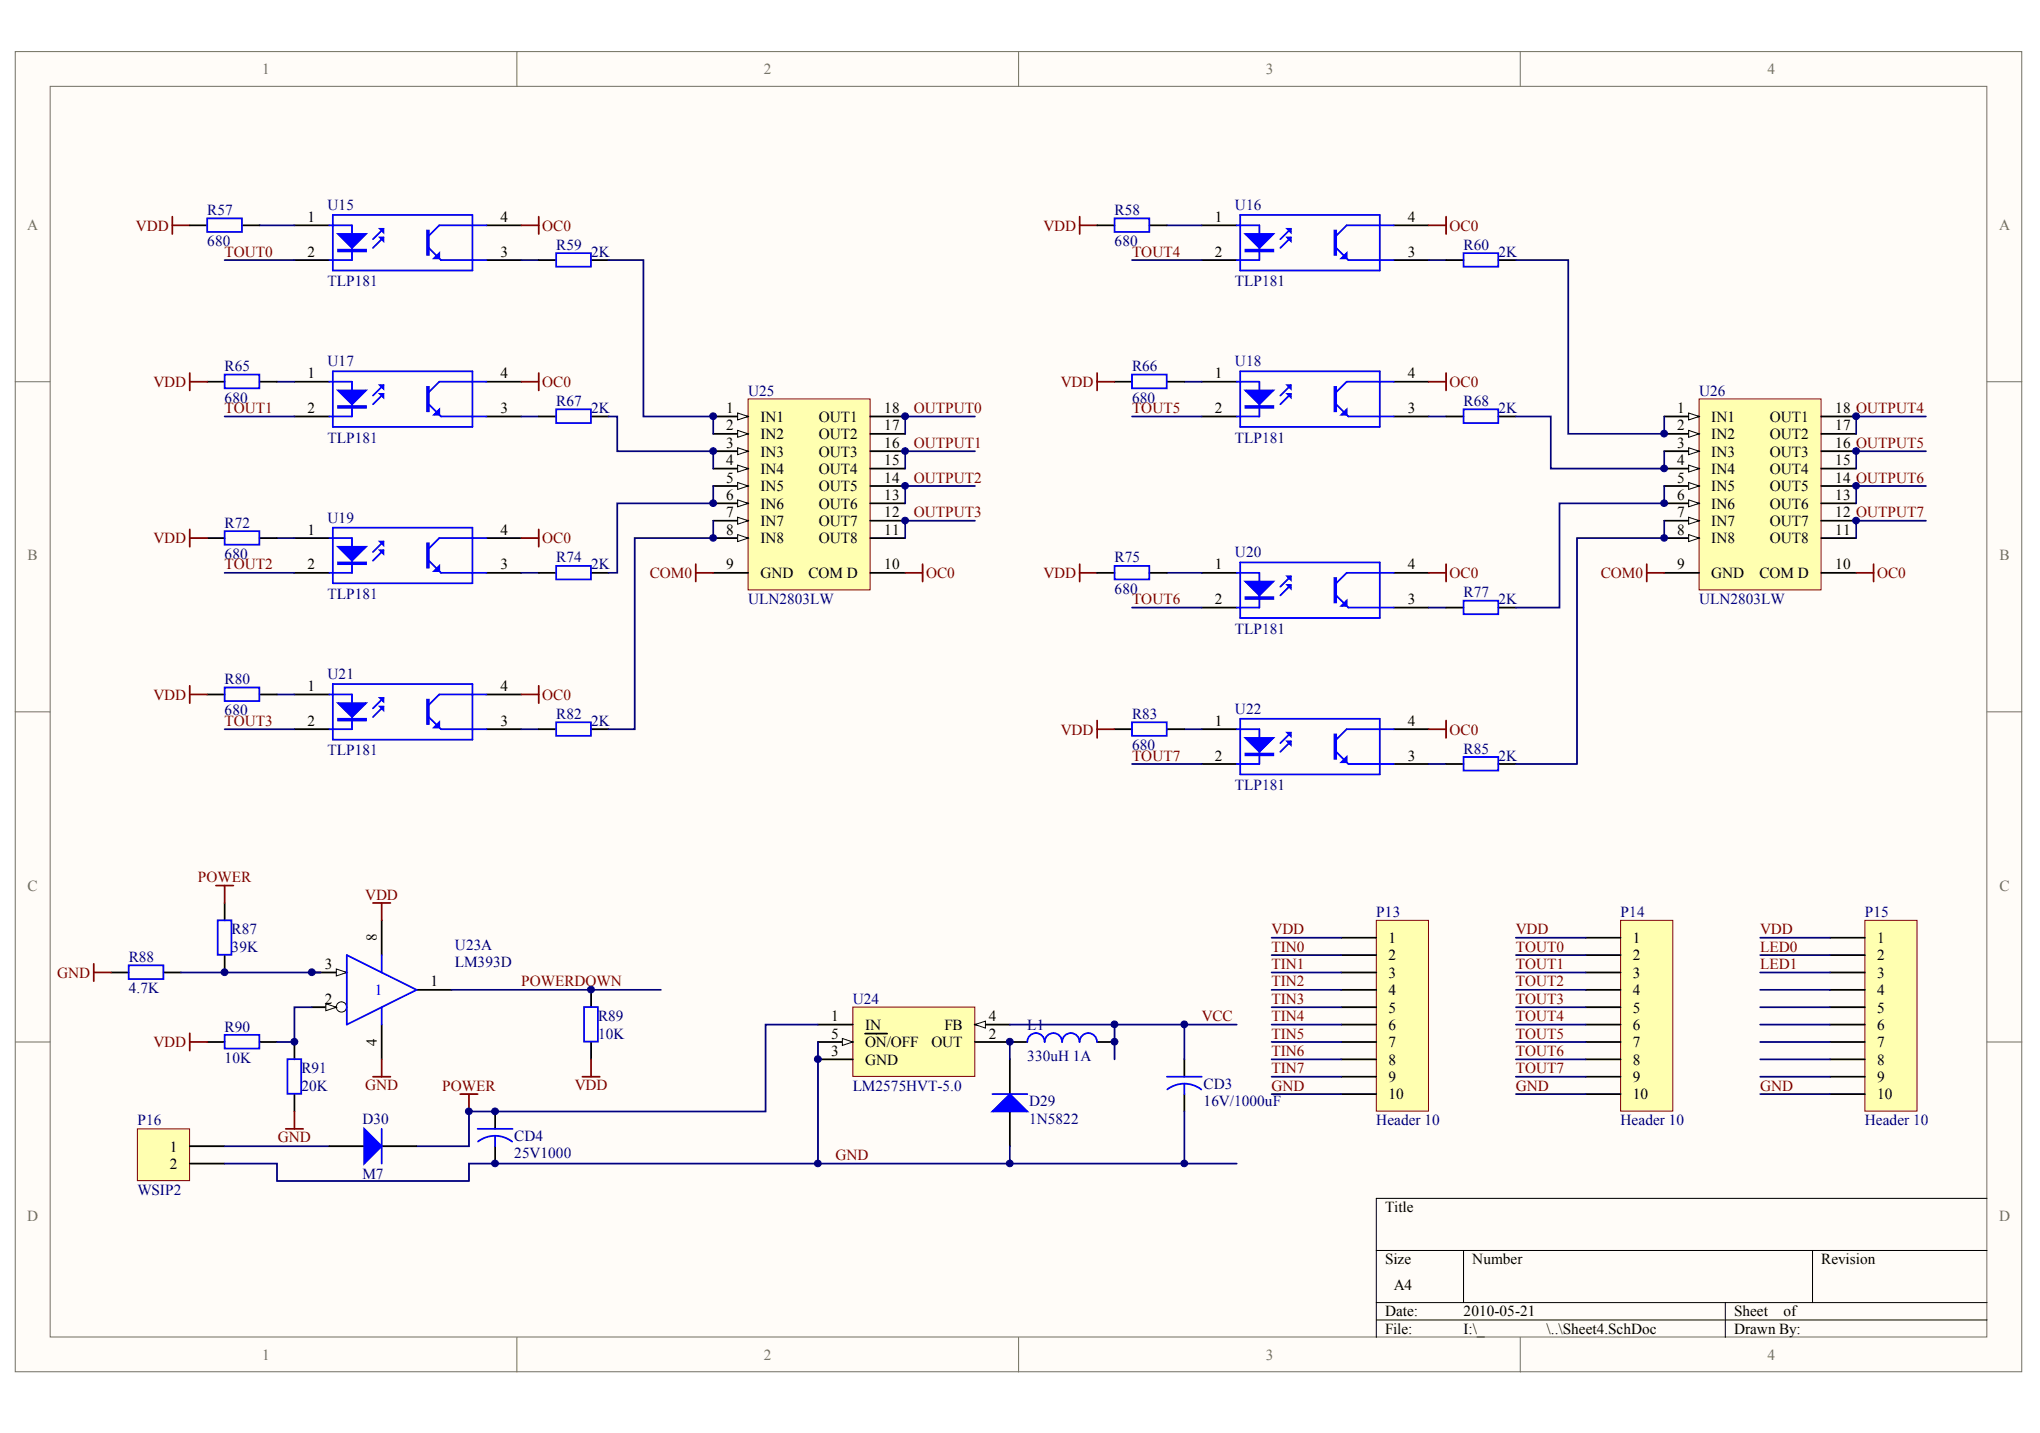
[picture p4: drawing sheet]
<svg xmlns="http://www.w3.org/2000/svg" width="288mm" height="202mm" viewBox="0 0 288 202" stroke-linecap="round" stroke-linejoin="round" font-family="sans-serif">
<defs><g id="words">
<g font-size="2.2" fill="#716f64">
<text x="37" y="10.4">1</text>
<text x="107.8" y="10.4">2</text>
<text x="178.6" y="10.4">3</text>
<text x="249.4" y="10.4">4</text>
<text x="3.9" y="32.5">A</text>
<text x="282.1" y="32.5">A</text>
<text x="3.9" y="79.1">B</text>
<text x="282.1" y="79.1">B</text>
<text x="3.9" y="125.6">C</text>
<text x="282.1" y="125.6">C</text>
<text x="3.9" y="172.2">D</text>
<text x="282.1" y="172.2">D</text>
<text x="37" y="191.8">1</text>
<text x="107.8" y="191.8">2</text>
<text x="178.6" y="191.8">3</text>
<text x="249.4" y="191.8">4</text>
</g>
<g font-size="2.2" fill="#000080">
<text x="46.2" y="29.6">U15</text>
<text x="174.3" y="29.6">U16</text>
<text x="29.2" y="30.3">R57</text>
<text x="29.2" y="34.7">680</text>
<text x="78.5" y="35.2">R59</text>
<text x="157.3" y="30.3">R58</text>
<text x="157.3" y="34.7">680</text>
<text x="206.5" y="35.2">R60</text>
<text x="46.2" y="40.4">TLP181</text>
<text x="83.4" y="36.2">2K</text>
<text x="174.3" y="40.4">TLP181</text>
<text x="211.4" y="36.2">2K</text>
<text x="31.7" y="52.4">R65</text>
<text x="46.2" y="51.7">U17</text>
<text x="159.7" y="52.4">R66</text>
<text x="174.3" y="51.7">U18</text>
<text x="31.7" y="56.8">680</text>
<text x="78.5" y="57.3">R67</text>
<text x="83.4" y="58.3">2K</text>
<text x="105.6" y="55.8">U25</text>
<text x="159.7" y="56.8">680</text>
<text x="206.5" y="57.3">R68</text>
<text x="211.4" y="58.3">2K</text>
<text x="239.8" y="55.8">U26</text>
<text x="46.2" y="62.4">TLP181</text>
<text x="174.3" y="62.4">TLP181</text>
<text x="31.7" y="74.4">R72</text>
<text x="46.2" y="73.7">U19</text>
<text x="31.7" y="78.9">680</text>
<text x="78.5" y="79.3">R74</text>
<text x="83.4" y="80.3">2K</text>
<text x="157.3" y="79.3">R75</text>
<text x="157.3" y="83.8">680</text>
<text x="174.3" y="78.6">U20</text>
<text x="46.2" y="84.5">TLP181</text>
<text x="105.6" y="85.2">ULN2803LW</text>
<text x="174.3" y="89.4">TLP181</text>
<text x="206.5" y="84.2">R77</text>
<text x="211.4" y="85.2">2K</text>
<text x="239.8" y="85.2">ULN2803LW</text>
<text x="46.2" y="95.8">U21</text>
<text x="31.7" y="96.5">R80</text>
<text x="31.7" y="100.9">680</text>
<text x="78.5" y="101.4">R82</text>
<text x="159.7" y="101.4">R83</text>
<text x="174.3" y="100.7">U22</text>
<text x="46.2" y="106.6">TLP181</text>
<text x="83.4" y="102.4">2K</text>
<text x="159.7" y="105.8">680</text>
<text x="206.5" y="106.3">R85</text>
<text x="211.4" y="107.3">2K</text>
<text x="174.3" y="111.5">TLP181</text>
<text x="32.7" y="131.8">R87</text>
<text x="194.2" y="129.3">P13</text>
<text x="228.7" y="129.3">P14</text>
<text x="263.2" y="129.3">P15</text>
<text x="18.2" y="135.7">R88</text>
<text x="32.7" y="134.2">39K</text>
<text x="64.2" y="134">U23A</text>
<text x="64.2" y="136.5">LM393D</text>
<text x="18.2" y="140.1">4.7K</text>
<text x="120.3" y="141.6">U24</text>
<text x="31.7" y="145.5">R90</text>
<text x="31.7" y="149.9">10K</text>
<text x="84.4" y="144.1">R89</text>
<text x="84.4" y="146.5">10K</text>
<text x="145" y="145.3">L1</text>
<text x="145" y="149.7">330uH 1A</text>
<text x="42.5" y="151.4">R91</text>
<text x="42.5" y="153.9">20K</text>
<text x="120.3" y="153.9">LM2575HVT-5.0</text>
<text x="169.8" y="153.6">CD3</text>
<text x="19.4" y="158.8">P16</text>
<text x="51.2" y="158.5">D30</text>
<text x="72.6" y="161">CD4</text>
<text x="145.2" y="156.1">D29</text>
<text x="145.2" y="158.5">1N5822</text>
<text x="169.8" y="156.1">16V/1000uF</text>
<text x="194.2" y="158.8">Header 10</text>
<text x="228.7" y="158.8">Header 10</text>
<text x="263.2" y="158.8">Header 10</text>
<text x="51.2" y="166.4">M7</text>
<text x="72.6" y="163.4">25V1000</text>
<text x="19.4" y="168.6">WSIP2</text>
</g>
<g font-size="2.2" fill="#800000">
<text x="19.2" y="32.5">VDD</text>
<text x="76.5" y="32.5">OC0</text>
<text x="147.2" y="32.5">VDD</text>
<text x="204.6" y="32.5">OC0</text>
<text x="31.7" y="36.2">TOUT0</text>
<text x="159.7" y="36.2">TOUT4</text>
<text x="21.7" y="54.6">VDD</text>
<text x="31.7" y="58.3">TOUT1</text>
<text x="76.5" y="54.6">OC0</text>
<text x="129" y="58.3">OUTPUT0</text>
<text x="149.7" y="54.6">VDD</text>
<text x="159.7" y="58.3">TOUT5</text>
<text x="204.6" y="54.6">OC0</text>
<text x="129" y="63.2">OUTPUT1</text>
<text x="129" y="68.1">OUTPUT2</text>
<text x="21.7" y="76.7">VDD</text>
<text x="76.5" y="76.7">OC0</text>
<text x="129" y="73">OUTPUT3</text>
<text x="31.7" y="80.3">TOUT2</text>
<text x="91.7" y="81.6">COM0</text>
<text x="130.7" y="81.6">OC0</text>
<text x="147.2" y="81.6">VDD</text>
<text x="204.6" y="81.6">OC0</text>
<text x="225.9" y="81.6">COM0</text>
<text x="264.9" y="81.6">OC0</text>
<text x="159.7" y="85.2">TOUT6</text>
<text x="21.7" y="98.7">VDD</text>
<text x="76.5" y="98.7">OC0</text>
<text x="31.7" y="102.4">TOUT3</text>
<text x="149.7" y="103.6">VDD</text>
<text x="159.7" y="107.3">TOUT7</text>
<text x="204.6" y="103.6">OC0</text>
<text x="27.9" y="124.4">POWER</text>
<text x="51.5" y="126.9">VDD</text>
<text x="179.4" y="131.8">VDD</text>
<text x="213.9" y="131.8">VDD</text>
<text x="248.4" y="131.8">VDD</text>
<text x="8.1" y="137.9">GND</text>
<text x="179.4" y="134.2">TIN0</text>
<text x="179.4" y="136.7">TIN1</text>
<text x="213.9" y="134.2">TOUT0</text>
<text x="213.9" y="136.7">TOUT1</text>
<text x="248.4" y="134.2">LED0</text>
<text x="248.4" y="136.7">LED1</text>
<text x="73.6" y="139.2">POWERDOWN</text>
<text x="179.4" y="139.2">TIN2</text>
<text x="179.4" y="141.6">TIN3</text>
<text x="213.9" y="139.2">TOUT2</text>
<text x="213.9" y="141.6">TOUT3</text>
<text x="21.7" y="147.7">VDD</text>
<text x="169.6" y="144.1">VCC</text>
<text x="179.4" y="144.1">TIN4</text>
<text x="179.4" y="146.5">TIN5</text>
<text x="179.4" y="149">TIN6</text>
<text x="213.9" y="144.1">TOUT4</text>
<text x="213.9" y="146.5">TOUT5</text>
<text x="213.9" y="149">TOUT6</text>
<text x="51.5" y="153.8">GND</text>
<text x="62.4" y="153.9">POWER</text>
<text x="81.1" y="153.8">VDD</text>
<text x="179.4" y="153.9">GND</text>
<text x="179.4" y="151.4">TIN7</text>
<text x="213.9" y="153.9">GND</text>
<text x="213.9" y="151.4">TOUT7</text>
<text x="248.4" y="153.9">GND</text>
<text x="39.2" y="161.2">GND</text>
<text x="117.9" y="163.7">GND</text>
</g>
<g font-size="2.2">
<text x="43.4" y="31.3">1</text>
<text x="70.6" y="31.3">4</text>
<text x="171.4" y="31.3">1</text>
<text x="198.6" y="31.3">4</text>
<text x="43.4" y="36.2">2</text>
<text x="70.6" y="36.2">3</text>
<text x="171.4" y="36.2">2</text>
<text x="198.6" y="36.2">3</text>
<text x="43.4" y="53.4">1</text>
<text x="70.6" y="53.4">4</text>
<text x="171.4" y="53.4">1</text>
<text x="198.6" y="53.4">4</text>
<text x="43.4" y="58.3">2</text>
<text x="70.6" y="58.3">3</text>
<text x="102.5" y="58.3">1</text>
<text x="107.3" y="59.5">IN1</text>
<text x="115.6" y="59.5">OUT1</text>
<text x="124.8" y="58.3">18</text>
<text x="171.4" y="58.3">2</text>
<text x="198.6" y="58.3">3</text>
<text x="236.7" y="58.3">1</text>
<text x="241.5" y="59.5">IN1</text>
<text x="249.8" y="59.5">OUT1</text>
<text x="259" y="58.3">18 OUTPUT4</text>
<text x="102.5" y="60.7">2</text>
<text x="102.5" y="63.2">3</text>
<text x="102.5" y="65.6">4</text>
<text x="107.3" y="61.9">IN2</text>
<text x="107.3" y="64.4">IN3</text>
<text x="115.6" y="64.4">OUT3</text>
<text x="115.6" y="61.9">OUT2</text>
<text x="124.8" y="63.2">16</text>
<text x="124.8" y="65.6">15</text>
<text x="124.8" y="60.7">17</text>
<text x="236.7" y="60.7">2</text>
<text x="236.7" y="63.2">3</text>
<text x="236.7" y="65.6">4</text>
<text x="241.5" y="61.9">IN2</text>
<text x="241.5" y="64.4">IN3</text>
<text x="249.8" y="64.4">OUT3</text>
<text x="249.8" y="61.9">OUT2</text>
<text x="259" y="63.2">16 OUTPUT5</text>
<text x="259" y="65.6">15</text>
<text x="259" y="60.7">17</text>
<text x="102.5" y="68.1">5</text>
<text x="102.5" y="70.5">6</text>
<text x="107.3" y="66.8">IN4</text>
<text x="107.3" y="69.3">IN5</text>
<text x="107.3" y="71.7">IN6</text>
<text x="115.6" y="66.8">OUT4</text>
<text x="115.6" y="69.3">OUT5</text>
<text x="115.6" y="71.7">OUT6</text>
<text x="124.8" y="68.1">14</text>
<text x="124.8" y="70.5">13</text>
<text x="236.7" y="68.1">5</text>
<text x="236.7" y="70.5">6</text>
<text x="241.5" y="66.8">IN4</text>
<text x="241.5" y="69.3">IN5</text>
<text x="241.5" y="71.7">IN6</text>
<text x="249.8" y="66.8">OUT4</text>
<text x="249.8" y="69.3">OUT5</text>
<text x="249.8" y="71.7">OUT6</text>
<text x="259" y="68.1">14 OUTPUT6</text>
<text x="259" y="70.5">13</text>
<text x="43.4" y="75.4">1</text>
<text x="70.6" y="75.4">4</text>
<text x="102.5" y="73">7</text>
<text x="102.5" y="75.4">8</text>
<text x="107.3" y="74.2">IN7</text>
<text x="107.3" y="76.7">IN8</text>
<text x="115.6" y="74.2">OUT7</text>
<text x="115.6" y="76.7">OUT8</text>
<text x="124.8" y="73">12</text>
<text x="124.8" y="75.4">11</text>
<text x="236.7" y="73">7</text>
<text x="236.7" y="75.4">8</text>
<text x="241.5" y="74.2">IN7</text>
<text x="241.5" y="76.7">IN8</text>
<text x="249.8" y="74.2">OUT7</text>
<text x="249.8" y="76.7">OUT8</text>
<text x="259" y="73">12 OUTPUT7</text>
<text x="259" y="75.4">11</text>
<text x="43.4" y="80.3">2</text>
<text x="70.6" y="80.3">3</text>
<text x="102.5" y="80.3">9</text>
<text x="107.3" y="81.6">GND</text>
<text x="114.1" y="81.6">COM D</text>
<text x="124.8" y="80.3">10</text>
<text x="171.4" y="80.3">1</text>
<text x="198.6" y="80.3">4</text>
<text x="236.7" y="80.3">9</text>
<text x="241.5" y="81.6">GND</text>
<text x="248.3" y="81.6">COM D</text>
<text x="259" y="80.3">10</text>
<text x="171.4" y="85.2">2</text>
<text x="198.6" y="85.2">3</text>
<text x="43.4" y="97.5">1</text>
<text x="70.6" y="97.5">4</text>
<text x="43.4" y="102.4">2</text>
<text x="70.6" y="102.4">3</text>
<text x="171.4" y="102.4">1</text>
<text x="171.4" y="107.3">2</text>
<text x="198.6" y="102.4">4</text>
<text x="198.6" y="107.3">3</text>
<text x="45.9" y="136.7">3</text>
<text x="195.9" y="133">1</text>
<text x="195.9" y="135.5">2</text>
<text x="195.9" y="137.9">3</text>
<text x="230.4" y="133">1</text>
<text x="230.4" y="135.5">2</text>
<text x="230.4" y="137.9">3</text>
<text x="264.9" y="133">1</text>
<text x="264.9" y="135.5">2</text>
<text x="264.9" y="137.9">3</text>
<text x="45.9" y="141.6">2</text>
<text x="60.8" y="139.2">1</text>
<text x="195.9" y="140.4">4</text>
<text x="195.9" y="142.8">5</text>
<text x="230.4" y="140.4">4</text>
<text x="230.4" y="142.8">5</text>
<text x="264.9" y="140.4">4</text>
<text x="264.9" y="142.8">5</text>
<text x="117.3" y="146.5">5</text>
<text x="117.3" y="149">3</text>
<text x="117.3" y="144.1">1</text>
<text x="122.1" y="147.7">ON/OFF</text>
<text x="122.1" y="145.3">IN</text>
<text x="131.4" y="147.7">OUT</text>
<text x="133.3" y="145.3">FB</text>
<text x="139.5" y="144.1">4</text>
<text x="139.5" y="146.5">2</text>
<text x="195.9" y="145.3">6</text>
<text x="195.9" y="147.7">7</text>
<text x="230.4" y="145.3">6</text>
<text x="230.4" y="147.7">7</text>
<text x="264.9" y="145.3">6</text>
<text x="264.9" y="147.7">7</text>
<text x="122.1" y="150.2">GND</text>
<text x="195.9" y="150.2">8</text>
<text x="195.9" y="152.6">9</text>
<text x="195.9" y="155.1">10</text>
<text x="230.4" y="150.2">8</text>
<text x="230.4" y="152.6">9</text>
<text x="230.4" y="155.1">10</text>
<text x="264.9" y="150.2">8</text>
<text x="264.9" y="152.6">9</text>
<text x="264.9" y="155.1">10</text>
<text x="23.9" y="162.4">1</text>
<text x="23.9" y="164.9">2</text>
<text x="195.4" y="171">Title</text>
<text x="195.4" y="178.3">Size</text>
<text x="207.8" y="178.3">Number</text>
<text x="257" y="178.3">Revision</text>
<text x="195.4" y="185.7">Date:</text>
<text x="196.7" y="182">A4</text>
<text x="206.5" y="185.7">2010-05-21</text>
<text x="244.7" y="185.7">Sheet</text>
<text x="251.7" y="185.7">of</text>
<text x="195.4" y="188.1">File:</text>
<text x="206.5" y="188.1">I:\_</text>
<text x="218.2" y="188.1">\..\Sheet4.SchDoc</text>
<text x="244.7" y="188.1">Drawn By:</text>
</g>
<text font-size="2.2" fill="#00f" x="52.9" y="140.4">1</text>
<g font-size="2.1">
<text x="53.2" y="132.8" transform="rotate(-90 53.2 132.8)">8</text>
<text x="53.2" y="147.6" transform="rotate(-90 53.2 147.6)">4</text>
</g>
</g></defs>
<g fill="#fffcf8" stroke="#716f64" stroke-width=".14">
<path d="M2.2 7.3h283.1v186.2h-283.1z"/>
<path d="M7.1 12.2h273.3v176.4h-273.3z"/>
</g>
<path d="M72.9 7.3v4.9M143.7 7.3v4.9M214.5 7.3v4.9M2.2 53.8h4.9M280.4 53.8h4.9M2.2 100.4h4.9M280.4 100.4h4.9M2.2 147h4.9M280.4 147h4.9M72.9 188.6v5M143.7 188.6v5M214.5 188.6v5" fill="none" stroke="#716f64" stroke-width=".14"/>
<path d="M194.2 176.4h86.2M206.5 176.4v7.3M255.8 176.4v7.3M280.4 169h-86.2v19.6M194.2 183.7h86.2M194.2 186.2h86.2M243.5 183.7v4.9" fill="none" stroke="#000" stroke-width=".14"/>
<g fill="none" stroke="#000" stroke-width=".25">
<path d="M26.8 31.8h2.4M34.2 31.8h2.4M41.5 31.8h5M41.5 36.7h5M68.6 31.8h5M68.6 36.7h5M76 36.7h2.5M83.4 36.7h2.5M154.8 31.8h2.5M162.2 31.8h2.5M169.6 31.8h4.9M169.6 36.7h4.9"/>
<path d="M196.7 31.8h4.9M196.7 36.7h4.9M204.1 36.7h2.4M211.4 36.7h2.5M29.2 53.8h2.5M36.6 53.8h2.5M41.5 53.8h5M41.5 58.7h5M68.6 53.8h5M68.6 58.7h5M76 58.7h2.5M83.4 58.7h2.5"/>
<path d="M157.3 53.8h2.4M164.7 53.8h2.4M169.6 53.8h4.9M169.6 58.7h4.9M196.7 53.8h4.9M196.7 58.7h4.9M204.1 58.7h2.4M211.4 58.7h2.5M29.2 75.9h2.5M36.6 75.9h2.5M41.5 75.9h5M68.6 75.9h5"/>
<path d="M29.2 98h2.5M36.6 98h2.5M41.5 80.8h5M41.5 98h5M68.6 80.8h5M68.6 98h5M76 80.8h2.5M83.4 80.8h2.5M154.8 80.8h2.5M162.2 80.8h2.5M169.6 80.8h4.9M169.6 85.7h4.9"/>
<path d="M196.7 80.8h4.9M196.7 85.7h4.9M204.1 85.7h2.4M211.4 85.7h2.5M41.5 102.9h5M68.6 102.9h5M76 102.9h2.5M83.4 102.9h2.5M157.3 102.9h2.4M164.7 102.9h2.4M169.6 102.9h4.9M169.6 107.8h4.9"/>
<path d="M196.7 102.9h4.9M196.7 107.8h4.9M204.1 107.8h2.4M211.4 107.8h2.5"/>
</g>
<g fill="none" stroke="#00f" stroke-width=".25">
<path d="M29.2 30.8h4.9v1.9h-4.9zM46.5 31.8h3.2v4.9h-3.2M47 30.3h19.7v7.9h-19.7zM54.1 33.5l-1.5 1.5M54.1 32.3l-1.5 1.4M60.5 35l1.7 1.7h6.4M68.6 31.8h-6.6l-1.5 1.5M78.5 35.7h4.9v1.9h-4.9zM157.3 30.8h4.9v1.9h-4.9zM174.5 31.8h3.2v4.9h-3.2M175 30.3h19.7v7.9h-19.7zM182.1 33.5l-1.4 1.5"/>
<path d="M182.1 32.3l-1.4 1.4M188.5 35l1.8 1.7h6.4M196.7 31.8h-6.7l-1.5 1.5M206.5 35.7h4.9v1.9h-4.9zM31.7 52.8h4.9v2h-4.9zM46.5 53.8h3.2v4.9h-3.2M47 52.4h19.7v7.8h-19.7zM54.1 55.6l-1.5 1.4M54.1 54.3l-1.5 1.5M60.5 57l1.7 1.7h6.4M68.6 53.8h-6.6l-1.5 1.5M78.5 57.7h4.9v2h-4.9z"/>
<path d="M159.7 52.8h4.9v2h-4.9zM174.5 53.8h3.2v4.9h-3.2M175 52.4h19.7v7.8h-19.7zM182.1 55.6l-1.4 1.4M182.1 54.3l-1.4 1.5M188.5 57l1.8 1.7h6.4M196.7 53.8h-6.7l-1.5 1.5M206.5 57.7h4.9v2h-4.9zM31.7 74.9h4.9v1.9h-4.9zM46.5 75.9h3.2v4.9h-3.2M47 74.4h19.7v7.9h-19.7zM54.1 77.6l-1.5 1.5"/>
<path d="M54.1 76.4l-1.5 1.5M60.5 79.1l1.7 1.7h6.4M68.6 75.9h-6.6l-1.5 1.5M78.5 79.8h4.9v1.9h-4.9zM157.3 79.8h4.9v1.9h-4.9zM175 79.3h19.7v7.9h-19.7zM31.7 97h4.9v1.9h-4.9zM46.5 98h3.2v4.9h-3.2M47 96.5h19.7v7.8h-19.7zM54.1 99.7l-1.5 1.5M54.1 98.5l-1.5 1.4M68.6 98h-6.6l-1.5 1.4"/>
<path d="M174.5 80.8h3.2v4.9h-3.2M182.1 82.5l-1.4 1.5M182.1 81.3l-1.4 1.5M188.5 84l1.8 1.7h6.4M196.7 80.8h-6.7l-1.5 1.5M206.5 84.7h4.9v1.9h-4.9zM60.5 101.2l1.7 1.7h6.4M78.5 101.9h4.9v1.9h-4.9zM159.7 101.9h4.9v1.9h-4.9zM174.5 102.9h3.2v4.9h-3.2M175 101.4h19.7v7.8h-19.7zM182.1 104.6l-1.4 1.5"/>
<path d="M182.1 103.4l-1.4 1.4M188.5 106.1l1.8 1.7h6.4M196.7 102.9h-6.7l-1.5 1.4M206.5 106.8h4.9v1.9h-4.9z"/>
</g>
<g fill="#00f" stroke="#00f" stroke-width=".25">
<path d="M47.7 33h3.9l-1.9 2z"/>
<path d="M53.6 32.3h.5v.5z"/>
<path d="M53.6 33.5h.5v.5z"/>
<path d="M61.2 36.4l.8-.7v.7z"/>
<path d="M47.7 55.1h3.9l-1.9 1.9z"/>
<path d="M53.6 54.3h.5v.5z"/>
<path d="M53.6 55.6h.5v.5z"/>
<path d="M61.2 58.5l.8-.7v.7z"/>
<path d="M47.7 77.1h3.9l-1.9 2z"/>
<path d="M53.6 76.4h.5v.5z"/>
<path d="M53.6 77.6h.5v.5z"/>
<path d="M61.2 80.6l.8-.8v.8z"/>
<path d="M47.7 99.2h3.9l-1.9 2z"/>
<path d="M53.6 98.5h.5v.4z"/>
<path d="M53.6 99.7h.5v.5z"/>
<path d="M61.2 102.6l.8-.7v.7z"/>
<path d="M175.7 33h4l-2 2z"/>
<path d="M181.7 32.3h.4v.5z"/>
<path d="M181.7 33.5h.4v.5z"/>
<path d="M189.3 36.4l.7-.7v.7z"/>
<path d="M175.7 55.1h4l-2 1.9z"/>
<path d="M181.7 54.3h.4v.5z"/>
<path d="M181.7 55.6h.4v.5z"/>
<path d="M189.3 58.5l.7-.7v.7z"/>
<path d="M175.7 82h4l-2 2z"/>
<path d="M181.7 81.3h.4v.5z"/>
<path d="M181.7 82.5h.4v.5z"/>
<path d="M189.3 85.5l.7-.8v.8z"/>
<path d="M175.7 104.1h4l-2 2z"/>
<path d="M181.7 103.4h.4v.4z"/>
<path d="M181.7 104.6h.4v.5z"/>
<path d="M189.3 107.5l.7-.7v.7z"/>
<path d="M47.7 35.2h3.9v.3h-3.9z" fill-rule="evenodd"/>
<path d="M60.3 32.5h.2v3.5h-.2z" fill-rule="evenodd"/>
<path d="M47.7 57.3h3.9v.2h-3.9z" fill-rule="evenodd"/>
<path d="M60.3 54.6h.2v3.4h-.2z" fill-rule="evenodd"/>
<path d="M47.7 79.3h3.9v.3h-3.9z" fill-rule="evenodd"/>
<path d="M60.3 76.6h.2v3.5h-.2z" fill-rule="evenodd"/>
<path d="M47.7 101.4h3.9v.2h-3.9z" fill-rule="evenodd"/>
<path d="M60.3 98.7h.2v3.4h-.2z" fill-rule="evenodd"/>
<path d="M175.7 35.2h4v.3h-4z" fill-rule="evenodd"/>
<path d="M188.3 32.5h.2v3.5h-.2z" fill-rule="evenodd"/>
<path d="M175.7 57.3h4v.2h-4z" fill-rule="evenodd"/>
<path d="M188.3 54.6h.2v3.4h-.2z" fill-rule="evenodd"/>
<path d="M175.7 84.2h4v.3h-4z" fill-rule="evenodd"/>
<path d="M188.3 81.5h.2v3.5h-.2z" fill-rule="evenodd"/>
<path d="M175.7 106.3h4v.2h-4z" fill-rule="evenodd"/>
<path d="M188.3 103.6h.2v3.4h-.2z" fill-rule="evenodd"/>
</g>
<g fill="none" stroke="#800000" stroke-width=".25">
<path d="M24.3 30.6v2.4M24.3 31.8h2.5M73.6 31.8h2.4M76 30.6v2.4M152.4 31.8h2.4M152.4 30.6v2.4M201.6 31.8h2.5M204.1 30.6v2.4M26.8 53.8h2.4M26.8 52.6v2.5M73.6 53.8h2.4M76 52.6v2.5"/>
<path d="M154.8 53.8h2.5M154.8 52.6v2.5M201.6 53.8h2.5M204.1 52.6v2.5M26.8 75.9h2.4M26.8 74.7v2.4M73.6 75.9h2.4M76 74.7v2.4M152.4 79.6v2.4M204.1 79.6v2.4M26.8 98h2.4M26.8 96.7v2.5"/>
<path d="M73.6 98h2.4M76 96.7v2.5M152.4 80.8h2.4M201.6 80.8h2.5M154.8 101.6v2.5M154.8 102.9h2.5M201.6 102.9h2.5M204.1 101.6v2.5"/>
</g>
<g fill="none" stroke="#000080" stroke-width=".25">
<path d="M31.7 36.7h9.8M36.6 31.8h4.9M73.6 36.7h2.4M159.7 36.7h9.9M164.7 31.8h4.9M201.6 36.7h2.5M31.7 58.7h9.8M39.1 53.8h2.4M73.6 58.7h2.4M159.7 58.7h9.9M167.1 53.8h2.5M201.6 58.7h2.5"/>
<path d="M39.1 75.9h2.4M31.7 80.8h9.8M39.1 98h2.4M73.6 80.8h2.4M159.7 85.7h9.9M164.7 80.8h4.9M201.6 85.7h2.5M31.7 102.9h9.8M73.6 102.9h2.4M159.7 107.8h9.9M167.1 102.9h2.5M201.6 107.8h2.5"/>
</g>
<path d="M19.4 159.2h7.3v7.3h-7.3z" fill="#ffffb0" stroke="#800000" stroke-width=".14"/>
<path d="M44 137.2h4.9M69.9 156.8v2.4M26.8 161.7h4.9M26.8 164.1h4.9M69.9 161.7v2.4" fill="none" stroke="#000" stroke-width=".25"/>
<path d="M67.4 159.2h4.9M69.9 160.2a3.9 3.9 0 0 1 2.4 .8M69.9 160.2a3.9 3.9 0 0 0-2.4 .8M69.9 160.2v1.5" fill="none" stroke="#00f" stroke-width=".25"/>
<path d="M47.5 136.7l1.4 .5-1.4 .5z" fill="#fffcf8" stroke="#000" stroke-width=".14"/>
<path d="M53.9 129.8v4.9M58.8 139.6h4.9M44 142.1h4.9M53.9 144.5v4.9" fill="none" stroke="#000" stroke-width=".25"/>
<circle cx="48.2" cy="142" r=".73" fill="#fffcf8" stroke="#000" stroke-width=".14"/>
<path d="M46 141.6l1.5 .5-1.5 .5z" fill="#fffcf8" stroke="#000" stroke-width=".14"/>
<path d="M18.2 136.2h4.9v1.9h-4.9zM30.7 129.8h2v4.9h-2zM48.9 134.7l9.9 4.9-9.9 4.9zM53.9 134.7v2.5M31.7 146h4.9v1.9h-4.9zM40.6 149.4h1.9v4.9h-1.9zM53.9 142.1v2.4M82.4 142.1h2v4.8h-2z" fill="none" stroke="#00f" stroke-width=".25"/>
<g fill="none" stroke="#800000" stroke-width=".25">
<path d="M13.2 136v2.4M13.2 137.2h2.5M30.5 124.9h2.4M31.7 124.9v2.5M52.6 127.4h2.5M53.9 127.4v2.4M26.8 145.8v2.4M26.8 147h2.4M40.3 159.2h2.5M41.5 156.8v2.4M52.6 151.9h2.5M53.9 149.4v2.5"/>
<path d="M64.9 154.3h2.5M66.2 154.3v2.5M82.2 151.9h2.4M83.4 149.4v2.5"/>
</g>
<path d="M15.7 137.2h2.5M23.1 137.2h2.4M31.7 127.4v2.4M31.7 134.7v2.5M83.4 139.6v2.5M29.2 147h2.5M36.6 147h2.5M41.5 147v2.4M41.5 154.3v2.5M83.4 147v2.4" fill="none" stroke="#000" stroke-width=".25"/>
<path d="M25.5 137.2h19.7M63.7 139.6h29.6M44 142.1h-2.5v4.9h-2.4" fill="none" stroke="#000080" stroke-width=".25"/>
<path d="M120.3 142.1h17.3v9.7h-17.3z" fill="#ffffb0" stroke="#800000" stroke-width=".14"/>
<path d="M137.6 144.5h4.9" fill="none" stroke="#000" stroke-width=".25"/>
<path d="M137.6 144.5l1.5-.5v1z" fill="#fffcf8" stroke="#000" stroke-width=".14"/>
<path d="M115.4 147h4.9" fill="none" stroke="#000" stroke-width=".25"/>
<path d="M118.9 146.5l1.4 .5-1.4 .5z" fill="#fffcf8" stroke="#000" stroke-width=".14"/>
<path d="M115.4 149.4h4.9M115.4 144.5h4.9M122.1 145.8h3.1M137.6 147h7.4M142.5 149.4v4.9M142.5 156.8v4.9M154.8 147h2.5M167.1 149.4v2.5M167.1 154.3v2.5" fill="none" stroke="#000" stroke-width=".25"/>
<path d="M115.4 147v17.1h59.1M142.5 144.5h14.8M142.5 147v2.4M167.1 144.5v4.9M167.1 156.8v7.3M174.5 144.5h-17.2v4.9M142.5 161.7v2.4" fill="none" stroke="#000080" stroke-width=".25"/>
<path d="M140 156.8l2.5-2.5 2.5 2.5z" fill="#00f" stroke="#00f" stroke-width=".25"/>
<path d="M140 154.3h5M147.4 147a1.22 1.22 0 0 0-1.2-1.3 1.22 1.22 0 0 0-1.2 1.3M149.9 147a1.22 1.22 0 0 0-1.3-1.3 1.22 1.22 0 0 0-1.2 1.3M152.3 147a1.22 1.22 0 0 0-1.2-1.3 1.22 1.22 0 0 0-1.2 1.3M154.8 147a1.22 1.22 0 0 0-1.2-1.3 1.22 1.22 0 0 0-1.2 1.3M164.7 151.9h4.9M167.1 152.9a3.9 3.9 0 0 1 2.4 .8M167.1 152.9a3.9 3.9 0 0 0-2.4 .8M167.1 152.9v1.4" fill="none" stroke="#00f" stroke-width=".25"/>
<path d="M194.2 129.8h7.4v26.9h-7.4z" fill="#ffffb0" stroke="#800000" stroke-width=".14"/>
<path d="M189.3 132.3h4.9M189.3 134.7h4.9M189.3 137.2h4.9M189.3 139.6h4.9M189.3 142.1h4.9M189.3 144.5h4.9M189.3 147h4.9M189.3 149.4h4.9M189.3 151.9h4.9M189.3 154.3h4.9" fill="none" stroke="#000" stroke-width=".25"/>
<path d="M228.7 129.8h7.3v26.9h-7.3z" fill="#ffffb0" stroke="#800000" stroke-width=".14"/>
<path d="M223.8 132.3h4.9M223.8 134.7h4.9M223.8 137.2h4.9M223.8 139.6h4.9M223.8 142.1h4.9M223.8 144.5h4.9M223.8 147h4.9M223.8 149.4h4.9M223.8 151.9h4.9M223.8 154.3h4.9" fill="none" stroke="#000" stroke-width=".25"/>
<path d="M263.2 129.8h7.3v26.9h-7.3z" fill="#ffffb0" stroke="#800000" stroke-width=".14"/>
<path d="M258.2 132.3h5M258.2 134.7h5M258.2 137.2h5M258.2 139.6h5M258.2 142.1h5M258.2 144.5h5M258.2 147h5M258.2 149.4h5M258.2 151.9h5M258.2 154.3h5M46.5 161.7h4.9M53.9 161.7h4.9" fill="none" stroke="#000" stroke-width=".25"/>
<g fill="none" stroke="#000080" stroke-width=".25">
<path d="M179.4 132.3h9.9M179.4 134.7h9.9M179.4 137.2h9.9M179.4 139.6h9.9M213.9 132.3h9.9M213.9 134.7h9.9M213.9 137.2h9.9M213.9 139.6h9.9M248.4 132.3h9.8M248.4 134.7h9.8M248.4 137.2h9.8M248.4 139.6h9.8"/>
<path d="M115.4 144.5h-7.4v12.3h-41.8v4.9h-7.4M179.4 142.1h9.9M179.4 144.5h9.9M179.4 147h9.9M179.4 149.4h9.9M179.4 151.9h9.9M179.4 154.3h9.9M213.9 142.1h9.9M213.9 144.5h9.9M213.9 147h9.9M213.9 149.4h9.9M213.9 151.9h9.9"/>
<path d="M213.9 154.3h9.9M248.4 142.1h9.8M248.4 144.5h9.8M248.4 147h9.8M248.4 149.4h9.8M248.4 151.9h9.8M248.4 154.3h9.8M31.7 164.1h7.4v2.5h27.1v-2.5h49.2M31.7 161.7h14.8"/>
</g>
<path d="M51.4 159.2l2.5 2.5-2.5 2.4z" fill="#00f" stroke="#00f" stroke-width=".25"/>
<path d="M53.9 159.2v4.9" fill="none" stroke="#00f" stroke-width=".25"/>
<path d="M105.6 56.3h17.2v26.9h-17.2z" fill="#ffffb0" stroke="#800000" stroke-width=".14"/>
<path d="M100.6 58.7h5" fill="none" stroke="#000" stroke-width=".25"/>
<path d="M104.1 58.3l1.5 .4-1.5 .5z" fill="#fffcf8" stroke="#000" stroke-width=".14"/>
<path d="M100.6 61.2h5" fill="none" stroke="#000" stroke-width=".25"/>
<path d="M104.1 60.7l1.5 .5-1.5 .5z" fill="#fffcf8" stroke="#000" stroke-width=".14"/>
<path d="M100.6 63.7h5" fill="none" stroke="#000" stroke-width=".25"/>
<path d="M104.1 63.2l1.5 .5-1.5 .4z" fill="#fffcf8" stroke="#000" stroke-width=".14"/>
<path d="M100.6 66.1h5" fill="none" stroke="#000" stroke-width=".25"/>
<path d="M104.1 65.6l1.5 .5-1.5 .5z" fill="#fffcf8" stroke="#000" stroke-width=".14"/>
<path d="M100.6 68.6h5" fill="none" stroke="#000" stroke-width=".25"/>
<path d="M104.1 68.1l1.5 .5-1.5 .4z" fill="#fffcf8" stroke="#000" stroke-width=".14"/>
<path d="M100.6 71h5" fill="none" stroke="#000" stroke-width=".25"/>
<path d="M104.1 70.5l1.5 .5-1.5 .5z" fill="#fffcf8" stroke="#000" stroke-width=".14"/>
<path d="M100.6 73.5h5" fill="none" stroke="#000" stroke-width=".25"/>
<path d="M104.1 73l1.5 .5-1.5 .4z" fill="#fffcf8" stroke="#000" stroke-width=".14"/>
<path d="M100.6 75.9h5" fill="none" stroke="#000" stroke-width=".25"/>
<path d="M104.1 75.4l1.5 .5-1.5 .5z" fill="#fffcf8" stroke="#000" stroke-width=".14"/>
<path d="M122.8 58.7h4.9M122.8 63.7h4.9M122.8 66.1h4.9M122.8 68.6h4.9M122.8 71h4.9M122.8 73.5h4.9M122.8 75.9h4.9M122.8 61.2h4.9M100.6 80.8h5M122.8 80.8h4.9" fill="none" stroke="#000" stroke-width=".25"/>
<path d="M239.8 56.3h17.2v26.9h-17.2z" fill="#ffffb0" stroke="#800000" stroke-width=".14"/>
<path d="M234.8 58.7h5" fill="none" stroke="#000" stroke-width=".25"/>
<path d="M238.3 58.3l1.5 .4-1.5 .5z" fill="#fffcf8" stroke="#000" stroke-width=".14"/>
<path d="M234.8 61.2h5" fill="none" stroke="#000" stroke-width=".25"/>
<path d="M238.3 60.7l1.5 .5-1.5 .5z" fill="#fffcf8" stroke="#000" stroke-width=".14"/>
<path d="M234.8 63.7h5" fill="none" stroke="#000" stroke-width=".25"/>
<path d="M238.3 63.2l1.5 .5-1.5 .4z" fill="#fffcf8" stroke="#000" stroke-width=".14"/>
<path d="M234.8 66.1h5" fill="none" stroke="#000" stroke-width=".25"/>
<path d="M238.3 65.6l1.5 .5-1.5 .5z" fill="#fffcf8" stroke="#000" stroke-width=".14"/>
<path d="M234.8 68.6h5" fill="none" stroke="#000" stroke-width=".25"/>
<path d="M238.3 68.1l1.5 .5-1.5 .4z" fill="#fffcf8" stroke="#000" stroke-width=".14"/>
<path d="M234.8 71h5" fill="none" stroke="#000" stroke-width=".25"/>
<path d="M238.3 70.5l1.5 .5-1.5 .5z" fill="#fffcf8" stroke="#000" stroke-width=".14"/>
<path d="M234.8 73.5h5" fill="none" stroke="#000" stroke-width=".25"/>
<path d="M238.3 73l1.5 .5-1.5 .4z" fill="#fffcf8" stroke="#000" stroke-width=".14"/>
<path d="M234.8 75.9h5" fill="none" stroke="#000" stroke-width=".25"/>
<path d="M238.3 75.4l1.5 .5-1.5 .5z" fill="#fffcf8" stroke="#000" stroke-width=".14"/>
<path d="M257 58.7h4.9M257 63.7h4.9M257 66.1h4.9M257 68.6h4.9M257 71h4.9M257 73.5h4.9M257 75.9h4.9M257 61.2h4.9M234.8 80.8h5M257 80.8h4.9" fill="none" stroke="#000" stroke-width=".25"/>
<path d="M98.2 79.6v2.4M130.2 79.6v2.4M232.4 79.6v2.4M264.4 79.6v2.4M98.2 80.8h2.4M127.7 80.8h2.5M232.4 80.8h2.4M261.9 80.8h2.5" fill="none" stroke="#800000" stroke-width=".25"/>
<g fill="none" stroke="#000080" stroke-width=".25">
<path d="M85.9 36.7h4.9v22h9.8v2.5M213.9 36.7h7.4v24.5h13.5v-2.5M85.9 58.7h1.2v5h13.5v2.4M137.6 58.7h-9.9v2.5M213.9 58.7h4.9v7.4h16v-2.4M271.8 58.7h-9.9v2.5M100.6 73.5v2.4h-11v27h-3.7M100.6 68.6v2.4h-13.5v9.8h-1.2M137.6 63.7h-9.9v2.4M137.6 68.6h-9.9v2.4M137.6 73.5h-9.9v2.4M234.8 73.5v2.4h-12.3v31.9h-8.6"/>
<path d="M234.8 68.6v2.4h-14.7v14.7h-6.2M271.8 73.5h-9.9v2.4M271.8 68.6h-9.9v2.4M271.8 63.7h-9.9v2.4"/>
</g>
<g fill="#000080" stroke="#000080" stroke-width=".14">
<circle cx="31.7" cy="137.1" r=".48"/>
<circle cx="41.5" cy="146.9" r=".48"/>
<circle cx="44" cy="137.1" r=".48"/>
<circle cx="66.2" cy="156.8" r=".47"/>
<circle cx="69.9" cy="164.1" r=".47"/>
<circle cx="69.9" cy="156.8" r=".47"/>
<circle cx="83.4" cy="139.6" r=".48"/>
<circle cx="100.6" cy="75.9" r=".47"/>
<circle cx="100.6" cy="71" r=".47"/>
<circle cx="100.6" cy="63.6" r=".47"/>
<circle cx="100.6" cy="58.7" r=".48"/>
<circle cx="115.4" cy="164.1" r=".47"/>
<circle cx="115.4" cy="149.4" r=".48"/>
<circle cx="127.7" cy="73.4" r=".47"/>
<circle cx="127.7" cy="68.5" r=".47"/>
<circle cx="127.7" cy="63.6" r=".47"/>
<circle cx="127.7" cy="58.7" r=".48"/>
<circle cx="142.5" cy="164.1" r=".47"/>
<circle cx="142.5" cy="146.9" r=".48"/>
<circle cx="157.3" cy="146.9" r=".48"/>
<circle cx="157.3" cy="144.5" r=".48"/>
<circle cx="167.1" cy="164.1" r=".47"/>
<circle cx="167.1" cy="144.5" r=".48"/>
<circle cx="234.8" cy="75.9" r=".47"/>
<circle cx="234.8" cy="71" r=".47"/>
<circle cx="234.8" cy="66.1" r=".47"/>
<circle cx="234.8" cy="61.2" r=".48"/>
<circle cx="261.9" cy="73.4" r=".47"/>
<circle cx="261.9" cy="68.5" r=".47"/>
<circle cx="261.9" cy="63.6" r=".47"/>
<circle cx="261.9" cy="58.7" r=".48"/>
</g>
<use href="#words"/>
</svg>
